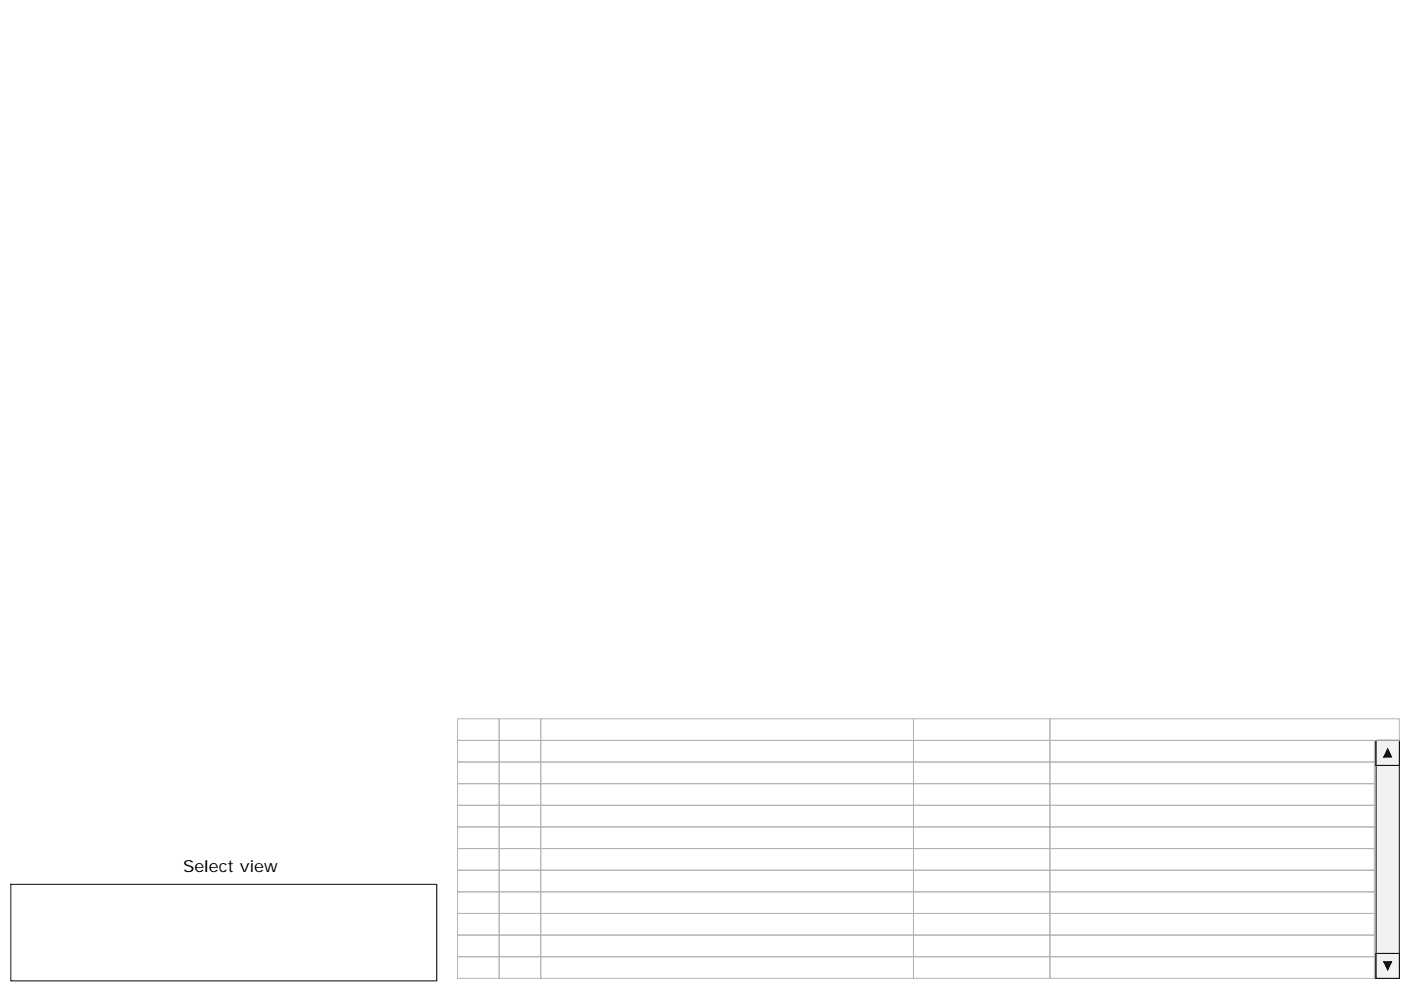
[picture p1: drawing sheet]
<svg xmlns="http://www.w3.org/2000/svg" width="297mm" height="210mm" viewBox="0 0 297 210" stroke-linecap="round" stroke-linejoin="round" font-family="sans-serif">
<defs><g id="words">
<text font-size="3.5" x="38.8" y="184.9">Select view</text>
</g></defs>
<path d="M2.3 187.5h90.3v20.5h-90.3z" fill="none" stroke="#000" stroke-width=".21"/>
<g fill="none" stroke="#b3b3b3" stroke-width=".21">
<path d="M97 157h8.8v4.6h-8.8zM105.8 157h8.9v4.6h-8.9zM114.7 157h79v4.6h-79zM193.7 157h28.9v4.6h-28.9zM222.6 157h68.8v4.6h-68.8zM97 161.6h8.8v4.6h-8.8zM97 166.2h8.8v4.5h-8.8zM97 170.7h8.8v4.6h-8.8zM97 175.3h8.8v4.6h-8.8zM97 179.9h8.8v4.6h-8.8zM105.8 161.6h8.9v4.6h-8.9zM105.8 166.2h8.9v4.5h-8.9z"/>
<path d="M105.8 170.7h8.9v4.6h-8.9zM105.8 175.3h8.9v4.6h-8.9zM105.8 179.9h8.9v4.6h-8.9zM114.7 161.6h79v4.6h-79zM114.7 166.2h79v4.5h-79zM114.7 170.7h79v4.6h-79zM114.7 175.3h79v4.6h-79zM114.7 179.9h79v4.6h-79zM193.7 161.6h28.9v4.6h-28.9zM193.7 166.2h28.9v4.5h-28.9zM193.7 170.7h28.9v4.6h-28.9zM193.7 175.3h28.9v4.6h-28.9z"/>
<path d="M193.7 179.9h28.9v4.6h-28.9zM222.6 161.6h68.8v4.6h-68.8zM222.6 166.2h68.8v4.5h-68.8zM222.6 170.7h68.8v4.6h-68.8zM222.6 175.3h68.8v4.6h-68.8zM222.6 179.9h68.8v4.6h-68.8zM97 184.5h8.8v4.6h-8.8zM97 189.1h8.8v4.6h-8.8zM97 193.7h8.8v4.6h-8.8zM97 198.3h8.8v4.5h-8.8zM105.8 184.5h8.9v4.6h-8.9zM105.8 189.1h8.9v4.6h-8.9z"/>
<path d="M105.8 193.7h8.9v4.6h-8.9zM105.8 198.3h8.9v4.5h-8.9zM114.7 184.5h79v4.6h-79zM114.7 189.1h79v4.6h-79zM114.7 193.7h79v4.6h-79zM114.7 198.3h79v4.5h-79zM193.7 184.5h28.9v4.6h-28.9zM193.7 189.1h28.9v4.6h-28.9zM193.7 193.7h28.9v4.6h-28.9zM193.7 198.3h28.9v4.5h-28.9zM222.6 184.5h68.8v4.6h-68.8zM222.6 189.1h68.8v4.6h-68.8z"/>
<path d="M222.6 193.7h68.8v4.6h-68.8zM222.6 198.3h68.8v4.5h-68.8zM97 202.8h8.8v4.6h-8.8zM105.8 202.8h8.9v4.6h-8.9zM114.7 202.8h79v4.6h-79zM193.7 202.8h28.9v4.6h-28.9zM222.6 202.8h68.8v4.6h-68.8z"/>
</g>
<g fill="#f2f2f2" stroke="#000" stroke-width=".21">
<path d="M291.7 157h5v50.4h-5z"/>
<path d="M291.7 157h5v5.3h-5z"/>
</g>
<path d="M294.2 158.8l.8 1.7h-1.6z" fill="#000" stroke="#000" stroke-width=".21"/>
<path d="M291.7 202.1h5v5.3h-5z" fill="#f2f2f2" stroke="#000" stroke-width=".21"/>
<path d="M293.4 203.9h1.6l-.8 1.8z" fill="#000" stroke="#000" stroke-width=".21"/>
<path d="M97 152.4h8.8v4.6h-8.8zM105.8 152.4h8.9v4.6h-8.9zM114.7 152.4h79v4.6h-79zM193.7 152.4h28.9v4.6h-28.9zM222.6 152.4h74.1v4.6h-74.1z" fill="none" stroke="#b3b3b3" stroke-width=".21"/>
<use href="#words"/>
</svg>
